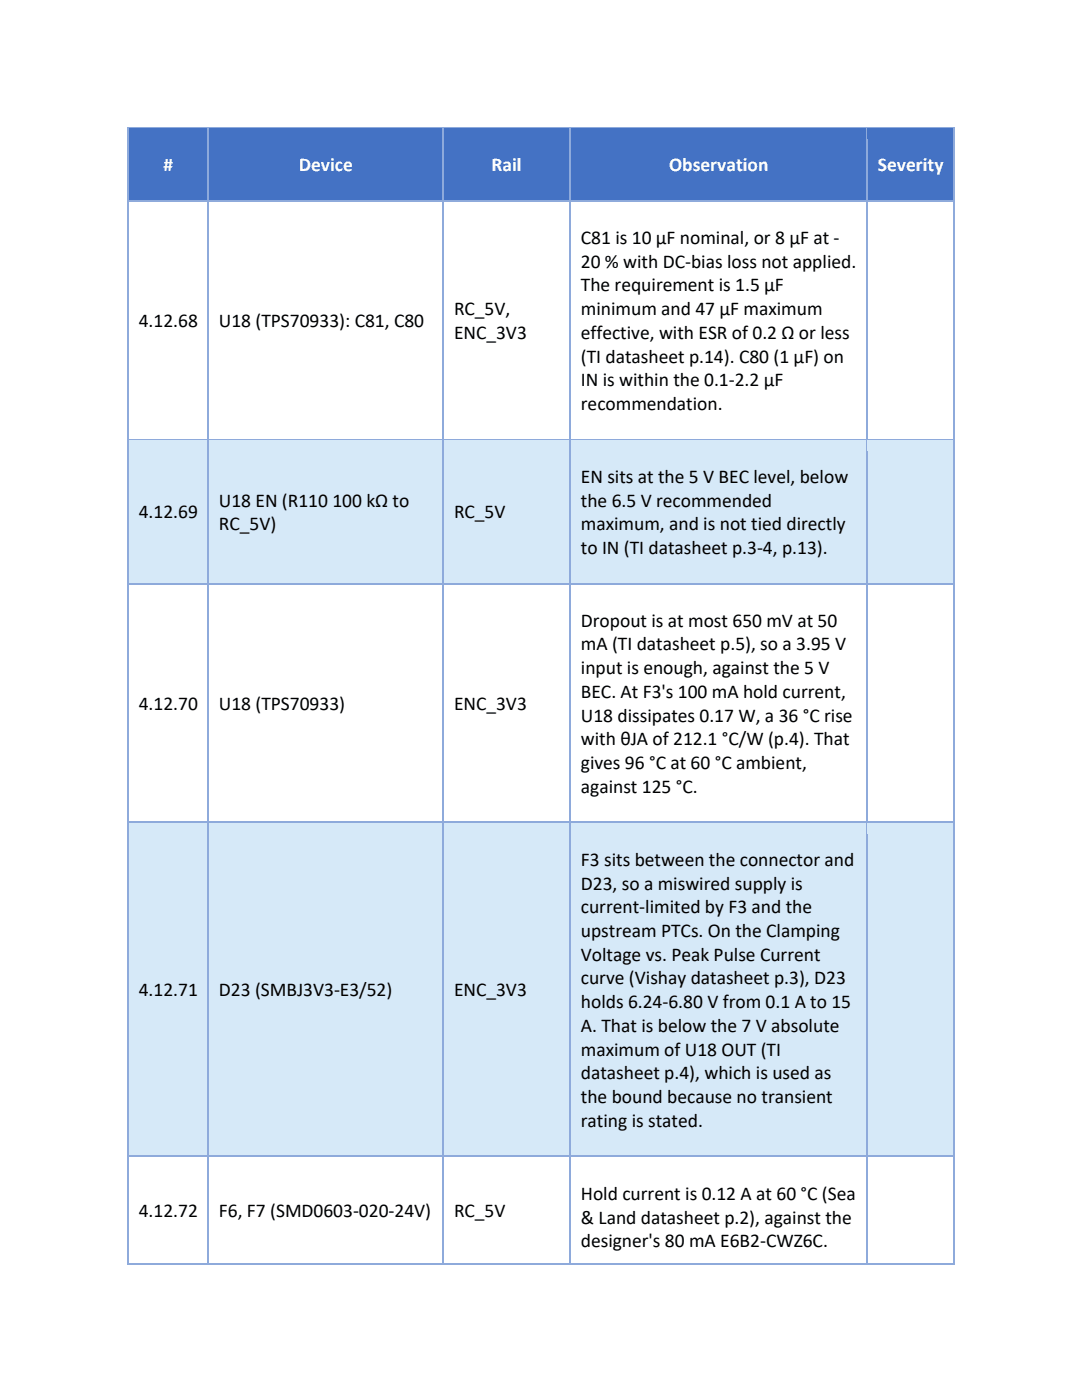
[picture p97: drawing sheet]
<svg xmlns="http://www.w3.org/2000/svg" width="216mm" height="279mm" viewBox="0 0 216 279" stroke-linecap="round" stroke-linejoin="round" font-family="sans-serif">
<defs><g id="words">
<g font-size="3.9" fill="#fff">
<text x="32.6" y="34.1">#</text>
<text x="59.6" y="34.1">Device</text>
<text x="98.1" y="34.1">Rail</text>
<text x="133.5" y="34.1">Observation</text>
<text x="175.2" y="34.1">Severity</text>
</g>
<g font-size="3.9">
<text x="115.9" y="48.7">C81 is 10 µF nominal, or 8 µF at -</text>
<text x="115.9" y="53.4">20 % with DC-bias loss not applied.</text>
<text x="115.9" y="58.2">The requirement is 1.5 µF</text>
<text x="27.7" y="65.3">4.12.68</text>
<text x="43.7" y="65.3">U18 (TPS70933): C81, C80</text>
<text x="90.6" y="62.9">RC_5V,</text>
<text x="115.9" y="62.9">minimum and 47 µF maximum</text>
<text x="90.6" y="67.6">ENC_3V3</text>
<text x="115.9" y="67.6">effective, with ESR of 0.2 Ω or less</text>
<text x="115.9" y="72.4">(TI datasheet p.14). C80 (1 µF) on</text>
<text x="115.9" y="77.1">IN is within the 0.1-2.2 µF</text>
<text x="115.9" y="81.9">recommendation.</text>
<text x="43.7" y="101.1">U18 EN (R110 100 kΩ to</text>
<text x="115.9" y="96.4">EN sits at the 5 V BEC level, below</text>
<text x="115.9" y="101.1">the 6.5 V recommended</text>
<text x="27.7" y="103.5">4.12.69</text>
<text x="43.7" y="105.8">RC_5V)</text>
<text x="90.6" y="103.5">RC_5V</text>
<text x="115.9" y="105.8">maximum, and is not tied directly</text>
<text x="115.9" y="110.6">to IN (TI datasheet p.3-4, p.13).</text>
<text x="115.9" y="125.1">Dropout is at most 650 mV at 50</text>
<text x="115.9" y="129.8">mA (TI datasheet p.5), so a 3.95 V</text>
<text x="115.9" y="134.5">input is enough, against the 5 V</text>
<text x="27.7" y="141.6">4.12.70</text>
<text x="43.7" y="141.6">U18 (TPS70933)</text>
<text x="90.6" y="141.6">ENC_3V3</text>
<text x="115.9" y="139.3">BEC. At F3's 100 mA hold current,</text>
<text x="115.9" y="144">U18 dissipates 0.17 W, a 36 °C rise</text>
<text x="115.9" y="148.8">with θJA of 212.1 °C/W (p.4). That</text>
<text x="115.9" y="153.5">gives 96 °C at 60 °C ambient,</text>
<text x="115.9" y="158.2">against 125 °C.</text>
<text x="115.9" y="172.8">F3 sits between the connector and</text>
<text x="115.9" y="177.5">D23, so a miswired supply is</text>
<text x="115.9" y="182.3">current-limited by F3 and the</text>
<text x="115.9" y="187">upstream PTCs. On the Clamping</text>
<text x="115.9" y="191.8">Voltage vs. Peak Pulse Current</text>
<text x="115.9" y="196.4">curve (Vishay datasheet p.3), D23</text>
<text x="27.7" y="198.8">4.12.71</text>
<text x="43.7" y="198.8">D23 (SMBJ3V3-E3/52)</text>
<text x="90.6" y="198.8">ENC_3V3</text>
<text x="115.9" y="201.2">holds 6.24-6.80 V from 0.1 A to 15</text>
<text x="115.9" y="205.9">A. That is below the 7 V absolute</text>
<text x="115.9" y="210.7">maximum of U18 OUT (TI</text>
<text x="115.9" y="215.4">datasheet p.4), which is used as</text>
<text x="115.9" y="220.1">the bound because no transient</text>
<text x="115.9" y="224.9">rating is stated.</text>
<text x="115.9" y="239.4">Hold current is 0.12 A at 60 °C (Sea</text>
<text x="27.7" y="242.8">4.12.72</text>
<text x="43.7" y="242.8">F6, F7 (SMD0603-020-24V)</text>
<text x="90.6" y="242.8">RC_5V</text>
<text x="115.9" y="244.2">&amp; Land datasheet p.2), against the</text>
<text x="115.9" y="248.9">designer's 80 mA E6B2-CWZ6C.</text>
</g>
</g></defs>
<g fill="#4472c4">
<path d="M25.7 25.7h15.8v14.3h-15.8z"/>
<path d="M27.7 27.8h11.8v10h-11.8z"/>
<path d="M41.7 25.7h46.7v14.3h-46.7z"/>
<path d="M43.7 27.8h42.7v10h-42.7z"/>
<path d="M88.6 25.7h25v14.3h-25z"/>
<path d="M90.6 27.8h21.1v10h-21.1z"/>
<path d="M113.9 25.7h59v14.3h-59z"/>
<path d="M115.9 27.8h55v10h-55z"/>
<path d="M173.1 25.7h17.1v14.3h-17.1z"/>
<path d="M175.2 27.8h13v10h-13z"/>
</g>
<path d="M25.5 25.4v2.4" fill="none" stroke="#8eaadb" stroke-width=".25"/>
<path d="M25.4 25.4h.3v.3h-.3z" fill="#8eaadb"/>
<path d="M25.7 25.5h15.7" fill="none" stroke="#8eaadb" stroke-width=".25"/>
<path d="M25.7 25.7h15.7v2.1h-15.7z" fill="#4472c4"/>
<path d="M41.5 25.7v2.1" fill="none" stroke="#8eaadb" stroke-width=".25"/>
<path d="M41.4 25.4h.3v.3h-.3z" fill="#8eaadb"/>
<path d="M41.7 25.5h46.6" fill="none" stroke="#8eaadb" stroke-width=".25"/>
<path d="M41.7 25.7h46.6v2.1h-46.6z" fill="#4472c4"/>
<path d="M88.4 25.7v2.1" fill="none" stroke="#8eaadb" stroke-width=".25"/>
<path d="M88.3 25.4h.3v.3h-.3z" fill="#8eaadb"/>
<path d="M88.6 25.5h25" fill="none" stroke="#8eaadb" stroke-width=".25"/>
<path d="M88.6 25.7h25v2.1h-25z" fill="#4472c4"/>
<path d="M113.7 25.7v2.1" fill="none" stroke="#8eaadb" stroke-width=".25"/>
<path d="M113.6 25.4h.3v.3h-.3z" fill="#8eaadb"/>
<path d="M113.9 25.5h59" fill="none" stroke="#8eaadb" stroke-width=".25"/>
<path d="M113.9 25.7h59v2.1h-59z" fill="#4472c4"/>
<path d="M173 25.7v2.1" fill="none" stroke="#8eaadb" stroke-width=".25"/>
<path d="M172.9 25.4h.2v.3h-.2z" fill="#8eaadb"/>
<path d="M173.1 25.5h17.1" fill="none" stroke="#8eaadb" stroke-width=".25"/>
<path d="M173.1 25.7h17.1v2.1h-17.1z" fill="#4472c4"/>
<path d="M190.3 25.4v2.4" fill="none" stroke="#8eaadb" stroke-width=".25"/>
<path d="M190.2 25.4h.2v.3h-.2z" fill="#8eaadb"/>
<path d="M25.6 37.8h16v2.2h-16z" fill="#4472c4"/>
<path d="M25.5 27.8v12.2" fill="none" stroke="#8eaadb" stroke-width=".25"/>
<path d="M41.6 37.8h46.9v2.2h-46.9z" fill="#4472c4"/>
<path d="M41.5 27.8v12.2" fill="none" stroke="#8eaadb" stroke-width=".25"/>
<path d="M88.5 37.8h25.3v2.2h-25.3z" fill="#4472c4"/>
<path d="M88.4 27.8v12.2" fill="none" stroke="#8eaadb" stroke-width=".25"/>
<path d="M113.8 37.8h59.3v2.2h-59.3z" fill="#4472c4"/>
<path d="M113.7 27.8v12.2" fill="none" stroke="#8eaadb" stroke-width=".25"/>
<path d="M173.1 37.8h17.2v2.2h-17.2z" fill="#4472c4"/>
<path d="M25.5 40v47.6M41.5 40v47.6M88.4 40v47.6M113.7 40v47.6M173 27.8v59.8M190.3 27.8v59.8M25.7 40.1h15.7M41.7 40.1h46.6M88.6 40.1h25M113.9 40.1h59M173.1 40.1h17.1" fill="none" stroke="#8eaadb" stroke-width=".25"/>
<g fill="#d6e9f8">
<path d="M25.7 87.9h15.8v28.4h-15.8z"/>
<path d="M27.7 97.1h11.8v10h-11.8z"/>
<path d="M41.7 87.9h46.7v28.4h-46.7z"/>
<path d="M43.7 94.7h42.7v7.4h-42.7z"/>
<path d="M43.7 102.1h42.7v7.4h-42.7z"/>
<path d="M88.6 87.9h25v28.4h-25z"/>
<path d="M90.6 97.1h21.1v10h-21.1z"/>
<path d="M113.9 87.9h59v28.4h-59z"/>
<path d="M115.9 90h55v7.4h-55z"/>
<path d="M115.9 97.4h55v4.7h-55z"/>
<path d="M115.9 102.1h55v4.7h-55z"/>
<path d="M115.9 106.8h55v7.4h-55z"/>
<path d="M173.1 87.9h17.1v28.4h-17.1z"/>
<path d="M175.2 97h13v10.2h-13z"/>
</g>
<path d="M25.5 87.6v2.4M25.7 87.8h15.7" fill="none" stroke="#8eaadb" stroke-width=".25"/>
<path d="M25.7 87.9h15.7v2.1h-15.7z" fill="#d6e9f8"/>
<path d="M41.5 87.6v2.4M41.7 87.8h46.6" fill="none" stroke="#8eaadb" stroke-width=".25"/>
<path d="M41.7 87.9h46.6v2.1h-46.6z" fill="#d6e9f8"/>
<path d="M88.4 87.6v2.4M88.6 87.8h25" fill="none" stroke="#8eaadb" stroke-width=".25"/>
<path d="M88.6 87.9h25v2.1h-25z" fill="#d6e9f8"/>
<path d="M113.7 87.6v2.4M113.9 87.8h59" fill="none" stroke="#8eaadb" stroke-width=".25"/>
<path d="M113.9 87.9h59v2.1h-59z" fill="#d6e9f8"/>
<path d="M173 87.6v2.4M173.1 87.8h17.1" fill="none" stroke="#8eaadb" stroke-width=".25"/>
<path d="M173.1 87.9h17.1v2.1h-17.1z" fill="#d6e9f8"/>
<path d="M190.3 87.6v2.4" fill="none" stroke="#8eaadb" stroke-width=".25"/>
<path d="M25.6 114.2h16v2.1h-16z" fill="#d6e9f8"/>
<path d="M25.5 90v26.3" fill="none" stroke="#8eaadb" stroke-width=".25"/>
<path d="M41.6 114.2h46.9v2.1h-46.9z" fill="#d6e9f8"/>
<path d="M41.5 90v26.3" fill="none" stroke="#8eaadb" stroke-width=".25"/>
<path d="M88.5 114.2h25.3v2.1h-25.3z" fill="#d6e9f8"/>
<path d="M88.4 90v26.3" fill="none" stroke="#8eaadb" stroke-width=".25"/>
<path d="M113.8 114.2h59.3v2.1h-59.3z" fill="#d6e9f8"/>
<path d="M113.7 90v26.3" fill="none" stroke="#8eaadb" stroke-width=".25"/>
<path d="M173.1 114.2h17.2v2.1h-17.2z" fill="#d6e9f8"/>
<path d="M173 90v74M190.3 90v74M25.5 116.3v47.7M25.7 116.5h15.7M41.5 116.3v47.7M41.7 116.5h46.6M88.4 116.3v47.7M88.6 116.5h25M113.7 116.3v47.7M113.9 116.5h59M173.1 116.5h17.1" fill="none" stroke="#8eaadb" stroke-width=".25"/>
<g fill="#d6e9f8">
<path d="M25.7 164.3h15.8v66.3h-15.8z"/>
<path d="M27.7 192.4h11.8v10.1h-11.8z"/>
<path d="M41.7 164.3h46.7v66.3h-46.7z"/>
<path d="M43.7 192.4h42.7v10.1h-42.7z"/>
<path d="M88.6 164.3h25v66.3h-25z"/>
<path d="M90.6 192.4h21.1v10.1h-21.1z"/>
<path d="M113.9 164.3h59v66.3h-59z"/>
<path d="M115.9 166.5h55v7.3h-55z"/>
<path d="M115.9 173.8h55v4.8h-55z"/>
<path d="M115.9 178.6h55v4.7h-55z"/>
<path d="M115.9 183.3h55v4.7h-55z"/>
<path d="M115.9 188h55v4.8h-55z"/>
<path d="M115.9 192.8h55v4.6h-55z"/>
<path d="M115.9 197.4h55v4.8h-55z"/>
<path d="M115.9 202.2h55v4.7h-55z"/>
<path d="M115.9 206.9h55v4.8h-55z"/>
<path d="M115.9 211.7h55v4.7h-55z"/>
<path d="M115.9 216.4h55v4.7h-55z"/>
<path d="M115.9 221.1h55v7.4h-55z"/>
<path d="M173.1 164.3h17.1v66.3h-17.1z"/>
<path d="M175.2 192.4h13v10.2h-13z"/>
</g>
<path d="M25.5 164v2.4M25.7 164.1h15.7" fill="none" stroke="#8eaadb" stroke-width=".25"/>
<path d="M25.7 164.3h15.7v2.1h-15.7z" fill="#d6e9f8"/>
<path d="M41.5 164v2.4M41.7 164.1h46.6" fill="none" stroke="#8eaadb" stroke-width=".25"/>
<path d="M41.7 164.3h46.6v2.1h-46.6z" fill="#d6e9f8"/>
<path d="M88.4 164v2.4M88.6 164.1h25" fill="none" stroke="#8eaadb" stroke-width=".25"/>
<path d="M88.6 164.3h25v2.1h-25z" fill="#d6e9f8"/>
<path d="M113.7 164v2.4M113.9 164.1h59" fill="none" stroke="#8eaadb" stroke-width=".25"/>
<path d="M113.9 164.3h59v2.1h-59z" fill="#d6e9f8"/>
<path d="M173 164v2.4M173.1 164.1h17.1" fill="none" stroke="#8eaadb" stroke-width=".25"/>
<path d="M173.1 164.3h17.1v2.1h-17.1z" fill="#d6e9f8"/>
<path d="M190.3 164v2.4" fill="none" stroke="#8eaadb" stroke-width=".25"/>
<path d="M25.6 228.5h16v2.1h-16z" fill="#d6e9f8"/>
<path d="M25.5 166.4v64.2" fill="none" stroke="#8eaadb" stroke-width=".25"/>
<path d="M41.6 228.5h46.9v2.1h-46.9z" fill="#d6e9f8"/>
<path d="M41.5 166.4v64.2" fill="none" stroke="#8eaadb" stroke-width=".25"/>
<path d="M88.5 228.5h25.3v2.1h-25.3z" fill="#d6e9f8"/>
<path d="M88.4 166.4v64.2" fill="none" stroke="#8eaadb" stroke-width=".25"/>
<path d="M113.8 228.5h59.3v2.1h-59.3z" fill="#d6e9f8"/>
<path d="M113.7 166.4v64.2" fill="none" stroke="#8eaadb" stroke-width=".25"/>
<path d="M173.1 228.5h17.2v2.1h-17.2z" fill="#d6e9f8"/>
<path d="M173 166.4v66.6M190.3 166.4v66.6M25.5 230.6v21.5M25.7 230.8h15.7M41.5 230.6v2.4M41.7 230.8h46.6M88.4 230.6v2.4M88.6 230.8h25M113.7 230.6v2.4M113.9 230.8h59M173.1 230.8h17.1" fill="none" stroke="#8eaadb" stroke-width=".25"/>
<path d="M25.4 252.1h.3v.2h-.3z" fill="#8eaadb"/>
<path d="M41.5 233v19.1M25.7 252.2h15.7" fill="none" stroke="#8eaadb" stroke-width=".25"/>
<path d="M41.4 252.1h.3v.2h-.3z" fill="#8eaadb"/>
<path d="M88.4 233v19.1M41.7 252.2h46.6" fill="none" stroke="#8eaadb" stroke-width=".25"/>
<path d="M88.3 252.1h.3v.2h-.3z" fill="#8eaadb"/>
<path d="M113.7 233v19.1M88.6 252.2h25" fill="none" stroke="#8eaadb" stroke-width=".25"/>
<path d="M113.6 252.1h.3v.2h-.3z" fill="#8eaadb"/>
<path d="M173 233v19.1M113.9 252.2h59" fill="none" stroke="#8eaadb" stroke-width=".25"/>
<path d="M172.9 252.1h.2v.2h-.2z" fill="#8eaadb"/>
<path d="M190.3 233v19.1M173.1 252.2h17.1" fill="none" stroke="#8eaadb" stroke-width=".25"/>
<path d="M190.2 252.1h.2v.2h-.2z" fill="#8eaadb"/>
<use href="#words"/>
</svg>
